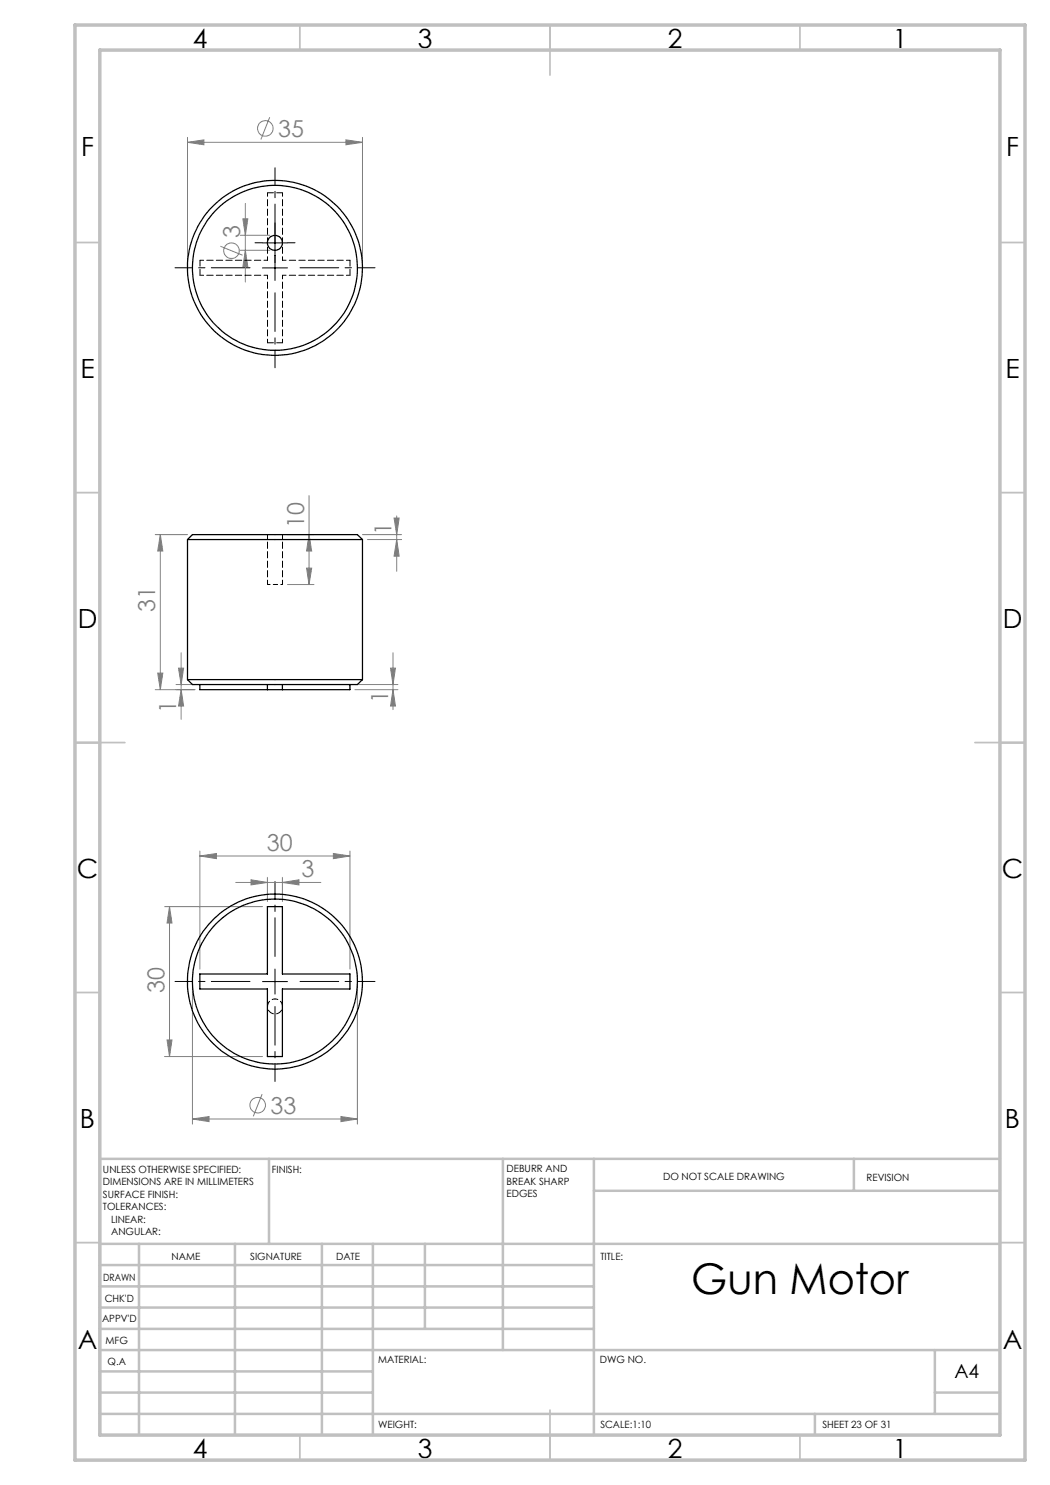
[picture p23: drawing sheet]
<svg xmlns="http://www.w3.org/2000/svg" width="210mm" height="297mm" viewBox="0 0 210 297" stroke-linecap="round" stroke-linejoin="round" font-family="sans-serif">
<defs><g id="words">
<text font-size="8.5" x="138.3" y="258.8">Gun Motor</text>
<g font-size="5.3">
<text x="38.5" y="9.5">4</text>
<text x="83.5" y="9.5">3</text>
<text x="133.6" y="9.5">2</text>
<text x="178.6" y="9.5">1</text>
<text x="16.2" y="31.3">F</text>
<text x="201.2" y="31.3">F</text>
<text x="16.1" y="75.5">E</text>
<text x="201.1" y="75.5">E</text>
<text x="15.5" y="125.5">D</text>
<text x="200.5" y="125.5">D</text>
<text x="15.4" y="175.5">C</text>
<text x="200.4" y="175.5">C</text>
<text x="16" y="225.5">B</text>
<text x="201" y="225.5">B</text>
<text x="15.5" y="269.8">A</text>
<text x="200.5" y="269.8">A</text>
<text x="38.5" y="291.5">4</text>
<text x="83.5" y="291.5">3</text>
<text x="133.6" y="291.5">2</text>
<text x="178.6" y="291.5">1</text>
</g>
<g font-size="4.7" fill="#808080">
<text x="55.6" y="27.4">35</text>
<text x="48" y="47.6" transform="rotate(-90 48 47.6)">3</text>
<text x="60.8" y="105.6" transform="rotate(-90 60.8 105.6)">10</text>
<text x="78.3" y="107" transform="rotate(-90 78.3 107)">1</text>
<text x="31.1" y="122.4" transform="rotate(-90 31.1 122.4)">31</text>
<text x="35.2" y="142.5" transform="rotate(-90 35.2 142.5)">1</text>
<text x="77.6" y="140.6" transform="rotate(-90 77.6 140.6)">1</text>
<text x="53.4" y="170.2">30</text>
<text x="60.3" y="175.4">3</text>
<text x="32.9" y="198.6" transform="rotate(-90 32.9 198.6)">30</text>
<text x="54.1" y="222.7">33</text>
</g>
<text font-size="3.9" x="190.9" y="275.5">A4</text>
<g font-size="2">
<text x="20.6" y="234.6">UNLESS OTHERWISE SPECIFIED:</text>
<text x="20.6" y="237.1">DIMENSIONS ARE IN MILLIMETERS</text>
<text x="20.6" y="239.6">SURFACE FINISH:</text>
<text x="54.4" y="234.6">FINISH:</text>
<text x="101.3" y="234.5">DEBURR AND</text>
<text x="101.3" y="237">BREAK SHARP</text>
<text x="101.3" y="239.5">EDGES</text>
<text x="132.6" y="236">DO NOT SCALE DRAWING</text>
<text x="173.3" y="236.2">REVISION</text>
<text x="20.6" y="242.1">TOLERANCES:</text>
<text x="22.2" y="244.6">LINEAR:</text>
<text x="22.2" y="247.1">ANGULAR:</text>
<text x="34.3" y="252">NAME</text>
<text x="50" y="251.9">SIGNATURE</text>
<text x="67.2" y="251.9">DATE</text>
<text x="120.1" y="251.9">TITLE:</text>
<text x="20.6" y="256.1">DRAWN</text>
<text x="20.9" y="260.3">CHK'D</text>
<text x="20.4" y="264.4">APPV'D</text>
<text x="21.1" y="268.8">MFG</text>
<text x="21.5" y="273">Q.A</text>
<text x="75.6" y="272.5">MATERIAL:</text>
<text x="120" y="272.5">DWG NO.</text>
<text x="75.6" y="285.5">WEIGHT:</text>
<text x="120.1" y="285.6">SCALE:1:10</text>
<text x="164.5" y="285.6">SHEET 23 OF 31</text>
</g>
</g></defs>
<g fill="none" stroke="#808080" stroke-width=".2">
<path d="M37.5 28.5l3.3-.5v1zM37.5 27.5v25.1M37.5 28.5h35M53.9 23.5l-1.7 4.4M69.2 28l3.3 .5-3.3 .5zM72.5 27.5v25.1M44.1 49.2l4.4 1.8M48.1 47.1h5.9M48.1 50.1h5.9M48.6 43.8h1l-.5 3.3zM49.1 50.1l.5 3.3h-1zM49.1 40.7v15.7"/>
<path d="M61.8 99.1v17.8M31 106.9h6.5M32.1 106.9l.5 3.3h-1.1zM32.1 106.9v31M57.5 106.9h5.3M57.5 116.9h5.3M61.3 113.6h1l-.5 3.3zM61.8 106.9l.5 3.3h-1zM72.5 106.9h7.8M73.5 107.9h6.8M78.8 103.6h1l-.5 3.3zM79.3 107.9l.5 3.3h-1z"/>
<path d="M79.3 103.2v11.1M31 137.9h8M31.5 134.6h1.1l-.5 3.3zM35.2 136.9h3.8M35.7 133.6h1l-.5 3.3zM36.2 137.9l.5 3.3h-1zM36.2 130.6v13.3M71 137.9h8.6M71 136.9h8.6M78.1 133.6h1l-.5 3.3zM78.6 137.9l.5 3.3h-1zM78.6 130.6v11.3"/>
<path d="M40 171.2l3.3-.5v1zM40 170.2v23.6M40 171.2h30M47.1 176.5h17.1M50.2 176l3.3 .5-3.3 .5zM53.5 175.5v4.8M56.5 176.5l3.3-.5v1zM56.5 175.5v4.8M66.7 170.7l3.3 .5-3.3 .5zM70 170.2v23.6M32.9 181.3h19.6M33.9 181.3l.5 3.3h-1z"/>
<path d="M33.9 181.3v30M38.5 197.3v27.5M71.5 197.3v27.5M32.9 211.3h19.6M33.4 208h1l-.5 3.3zM52.4 218.8l-1.7 4.5M38.5 223.8l3.3-.5v1zM38.5 223.8h33M68.2 223.3l3.3 .5-3.3 .5z"/>
<circle cx="53.1" cy="25.7" r="1.56"/>
<circle cx="46.3" cy="50.1" r="1.56"/>
<circle cx="51.5" cy="221" r="1.55"/>
</g>
<path d="M50 53.6h-15M55 48.6v-15M55 58.6v15M60 53.6h15M50 196.3h-15M55 191.3v-15M60 196.3h15M55 201.3v15" fill="none" stroke="#000" stroke-width=".2" stroke-dasharray="15.2 1.3 1.3 1.3" stroke-dashoffset="7.5"/>
<path d="M52.5 48.6h-1.5M55 46.1v-1.5M55 51.1v1.5M57.5 48.6h1.5" fill="none" stroke="#000" stroke-width=".2" stroke-dasharray="15.2 1.3 1.3 1.3"/>
<path d="M52.5 53.6h5M52.5 48.6h5M55 46.1v10M52.5 196.3h5M55 193.8v5" fill="none" stroke="#000" stroke-width=".2"/>
<g fill="none" stroke="#c0c0c0" stroke-width=".35">
<path d="M60 5v5M110 5v10M160 5v5M15 48.5h5M200 48.5h5M15 98.5h5M200 98.5h5M15 148.5h10M195 148.5h10M15 198.5h5M200 198.5h5M15 248.5h5"/>
<path d="M200 248.5h5M60 287v5M110 282v10M160 287v5"/>
</g>
<g fill="none" stroke="#c0c0c0" stroke-width=".5">
<path d="M53.8 231.8v17M100.6 231.8v38.2M118.8 231.8v55.2M118.8 238.2h81.2M170.8 231.8v6.4M200 231.8h-180v55.2M20 248.8h180M20 257.3h98.8M20 253h98.8M27.8 248.8v38.2M47 248.8v38.2M64.4 248.8v38.2"/>
<path d="M74.6 248.8v38.2M85 248.8v17M20 265.8h98.8M20 261.5h98.8M20 278.5h54.6M20 274.3h54.6M20 270h180M187 278.5h13M187 270v12.8M20 282.8h180M163 282.8v4.2"/>
</g>
<path d="M15 5h190v287h-190zM20 10h180v277h-180z" fill="none" stroke="#c0c0c0" stroke-width=".7"/>
<g fill="#808080">
<path d="M56.5 176.5l3.3-.5v1zM50.2 176l3.3 .5-3.3 .5z"/>
<path d="M37.5 28.5l3.3-.5v1zM69.2 28l3.3 .5-3.3 .5zM38.5 223.8l3.3-.5v1zM68.2 223.3l3.3 .5-3.3 .5z"/>
<path d="M40 171.2l3.3-.5v1zM66.7 170.7l3.3 .5-3.3 .5z"/>
<path d="M79.3 107.9l.5 3.3h-1zM78.8 103.6h1l-.5 3.3zM78.6 137.9l.5 3.3h-1zM78.1 133.6h1l-.5 3.3zM36.2 137.9l.5 3.3h-1zM35.7 133.6h1l-.5 3.3zM61.3 113.6h1l-.5 3.3zM61.8 106.9l.5 3.3h-1z"/>
<path d="M32.1 106.9l.5 3.3h-1.1zM31.5 134.6h1.1l-.5 3.3zM48.6 43.8h1l-.5 3.3zM49.1 50.1l.5 3.3h-1zM33.9 181.3l.5 3.3h-1zM33.4 208h1l-.5 3.3z"/>
</g>
<g fill="none" stroke="#000" stroke-width=".25">
<path d="M37.5 107.9h35M37.5 107.9l1-1h33l1 1M37.5 107.9v28M72.5 107.9v28M37.5 135.9h35M37.5 135.9l1 1h33l1-1M40 136.9v1h30v-1M53.5 136.9v1M56.5 136.9v1M40 194.8h13.5v-13.5h3v13.5h13.5v3h-13.5v13.5h-3v-13.5h-13.5z"/>
<circle cx="55" cy="53.6" r="17.5"/>
<circle cx="55" cy="53.6" r="16.5"/>
<circle cx="55" cy="48.6" r="1.5"/>
<circle cx="55" cy="196.3" r="17.5"/>
<circle cx="55" cy="196.3" r="16.5"/>
</g>
<path d="M53.5 116.9h1.5M55 116.9h1.5" fill="none" stroke="#000" stroke-width=".2" stroke-dasharray="1.3 .6" stroke-dashoffset=".8"/>
<path d="M53.5 106.9v10M56.5 116.9v-10" fill="none" stroke="#000" stroke-width=".2" stroke-dasharray="1.3 .6" stroke-dashoffset=".4"/>
<path d="M56.5 38.6v13.5M40 52.1h13.5M53.5 52.1v-13.5M53.5 55.1h-13.5M56.5 55.1v13.5M56.5 52.1h13.5M70 55.1h-13.5M53.5 68.6v-13.5" fill="none" stroke="#000" stroke-width=".2" stroke-dasharray="1.3 .6" stroke-dashoffset=".6"/>
<path d="M53.5 38.6h3M40 55.1v-3M70 52.1v3M56.5 68.6h-3" fill="none" stroke="#000" stroke-width=".2" stroke-dasharray="1.3 .6" stroke-dashoffset=".1"/>
<path d="M55 199.8a1.5 1.5 0 0 1 1.3 2.2 1.5 1.5 0 0 1-2.5 .2 1.5 1.5 0 0 1 1-2.4h.2" fill="none" stroke="#000" stroke-width=".2" stroke-dasharray="1.3 .6" stroke-dashoffset=".7"/>
<use href="#words"/>
</svg>
